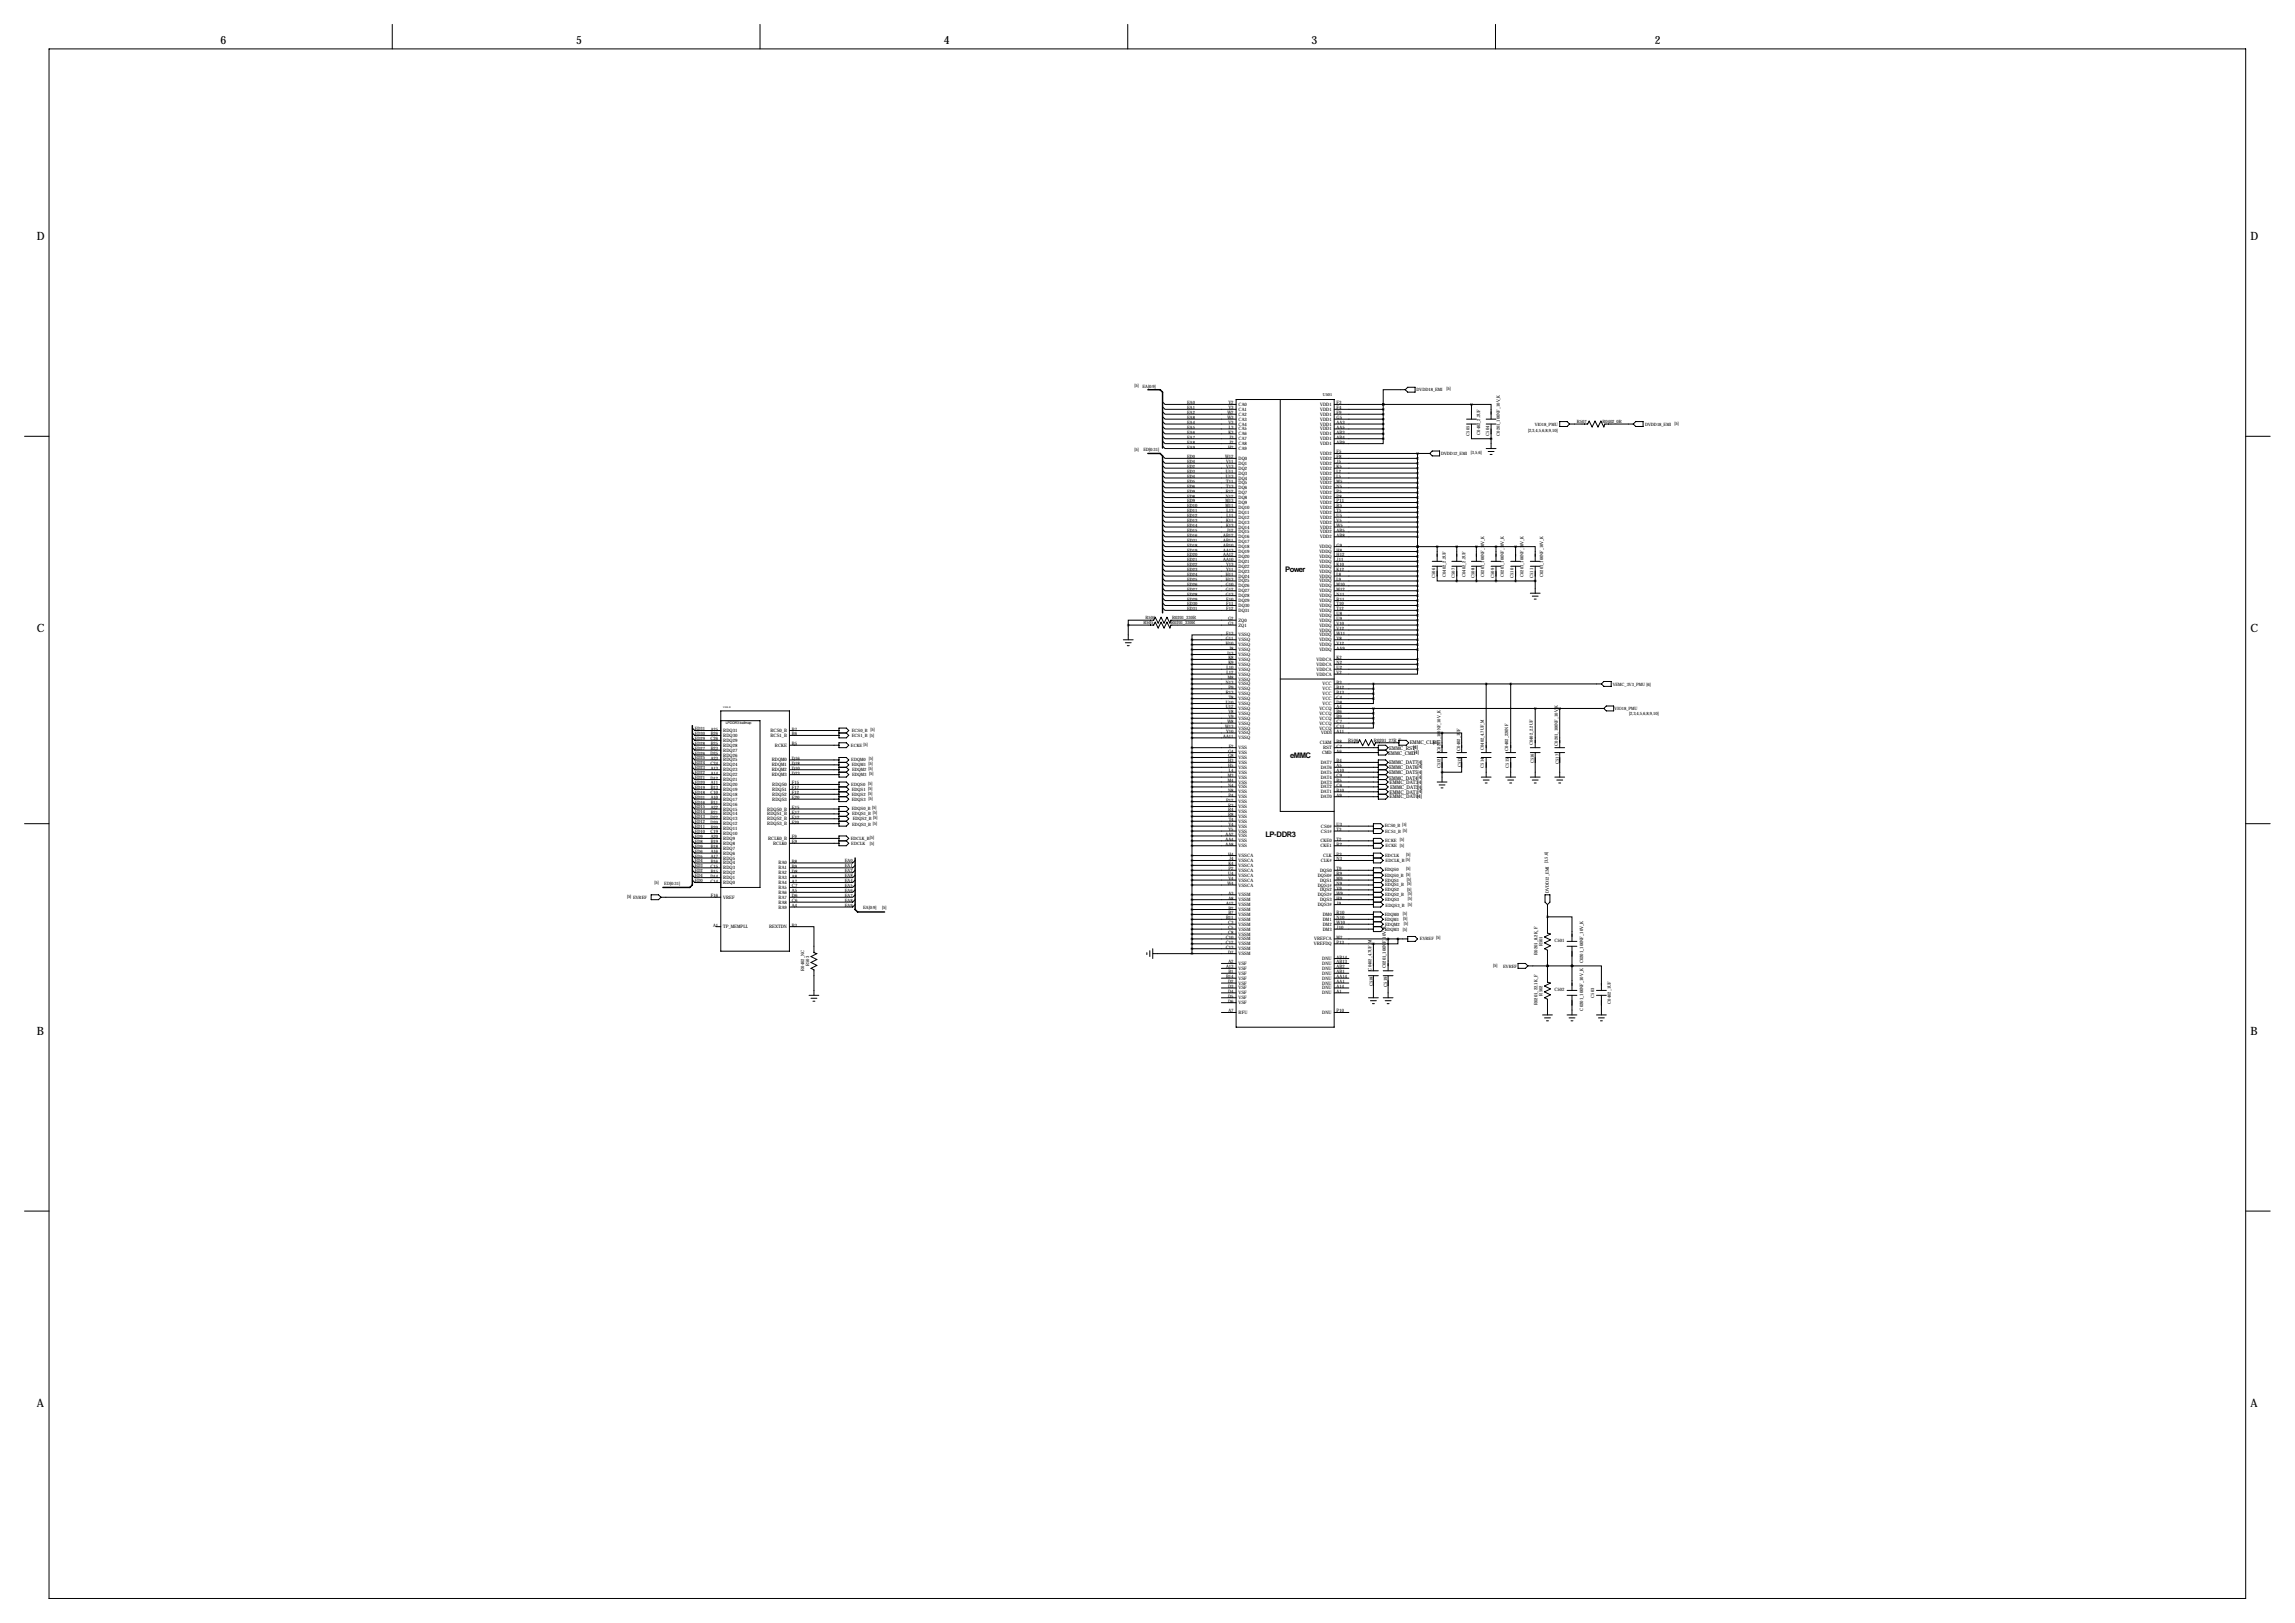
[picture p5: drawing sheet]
<svg xmlns="http://www.w3.org/2000/svg" width="1189mm" height="841mm" viewBox="0 0 1189 841" stroke-linecap="round" stroke-linejoin="round" font-family="sans-serif">
<defs><g id="words">
<g font-size="5.9">
<text x="114" y="23">6</text>
<text x="298" y="23">5</text>
<text x="489" y="23">4</text>
<text x="679" y="23">3</text>
<text x="857" y="23">2</text>
<text x="19" y="124">D</text>
<text x="1166" y="124">D</text>
<text x="19" y="328">C</text>
<text x="1166" y="328">C</text>
<text x="19" y="536">B</text>
<text x="1166" y="536">B</text>
<text x="19" y="729">A</text>
<text x="1166" y="729">A</text>
</g>
<g font-size="4">
<text x="666" y="296">Power</text>
<text x="668" y="393">eMMC</text>
<text x="656" y="434">LP-DDR3</text>
</g>
<g font-size="2.6">
<text x="720" y="388">EMMC_RST</text>
<text x="730" y="386">EMMC_CLK</text>
<text x="732" y="388">[4]</text>
<text x="742" y="385">[4]</text>
<text x="719" y="391">EMMC_CMD[4]</text>
<text x="720" y="396">EMMC_DAT7[4]</text>
<text x="720" y="398">EMMC_DAT6[4]</text>
<text x="720" y="401">EMMC_DAT5[4]</text>
<text x="720" y="404">EMMC_DAT4[4]</text>
<text x="720" y="406">EMMC_DAT3[4]</text>
<text x="720" y="413">EMMC_DAT0[4]</text>
<text x="720" y="411">EMMC_DAT1[4]</text>
<text x="720" y="409">EMMC_DAT2[4]</text>
</g>
<g font-size="2.4">
<text x="636" y="209">Y2</text>
<text x="692" y="209">F3</text>
<text x="636" y="215">W2</text>
<text x="636" y="212">Y3</text>
<text x="642" y="215">CA2</text>
<text x="642" y="213">CA1</text>
<text x="642" y="210">CA0</text>
<text x="684" y="215">VDD1</text>
<text x="684" y="213">VDD1</text>
<text x="684" y="210">VDD1</text>
<text x="692" y="215">F9</text>
<text x="692" y="212">F4</text>
<text x="636" y="217">W3</text>
<text x="636" y="220">V3</text>
<text x="642" y="220">CA4</text>
<text x="642" y="218">CA3</text>
<text x="684" y="218">VDD1</text>
<text x="684" y="220">VDD1</text>
<text x="692" y="217">G5</text>
<text x="692" y="220">AA3</text>
<text x="636" y="225">K3</text>
<text x="637" y="222">L3</text>
<text x="637" y="227">J3</text>
<text x="642" y="226">CA6</text>
<text x="642" y="223">CA5</text>
<text x="684" y="223">VDD1</text>
<text x="684" y="226">VDD1</text>
<text x="692" y="222">AA5</text>
<text x="692" y="225">AB3</text>
<text x="692" y="227">AB4</text>
<text x="636" y="232">H2</text>
<text x="637" y="230">J2</text>
<text x="642" y="233">CA9</text>
<text x="642" y="231">CA8</text>
<text x="642" y="228">CA7</text>
<text x="684" y="228">VDD1</text>
<text x="684" y="231">VDD1</text>
<text x="692" y="230">AB9</text>
<text x="635" y="237">W12</text>
<text x="635" y="240">V11</text>
<text x="642" y="238">DQ0</text>
<text x="684" y="236">VDD2</text>
<text x="684" y="238">VDD2</text>
<text x="692" y="235">F5</text>
<text x="692" y="237">F8</text>
<text x="692" y="240">J5</text>
<text x="635" y="245">U11</text>
<text x="635" y="243">V13</text>
<text x="642" y="243">DQ2</text>
<text x="642" y="241">DQ1</text>
<text x="642" y="246">DQ3</text>
<text x="684" y="241">VDD2</text>
<text x="684" y="243">VDD2</text>
<text x="684" y="246">VDD2</text>
<text x="692" y="243">K5</text>
<text x="692" y="245">L2</text>
<text x="635" y="248">U13</text>
<text x="635" y="250">T11</text>
<text x="642" y="251">DQ5</text>
<text x="642" y="248">DQ4</text>
<text x="684" y="251">VDD2</text>
<text x="684" y="248">VDD2</text>
<text x="692" y="250">M5</text>
<text x="692" y="248">L5</text>
<text x="635" y="258">N12</text>
<text x="635" y="255">R12</text>
<text x="635" y="253">T13</text>
<text x="642" y="253">DQ6</text>
<text x="642" y="256">DQ7</text>
<text x="684" y="253">VDD2</text>
<text x="684" y="256">VDD2</text>
<text x="692" y="253">N5</text>
<text x="692" y="258">P8</text>
<text x="692" y="255">P5</text>
<text x="635" y="260">M13</text>
<text x="635" y="263">M11</text>
<text x="642" y="259">DQ8</text>
<text x="642" y="261">DQ9</text>
<text x="642" y="264">DQ10</text>
<text x="684" y="261">VDD2</text>
<text x="684" y="264">VDD2</text>
<text x="684" y="259">VDD2</text>
<text x="692" y="260">P11</text>
<text x="692" y="263">R5</text>
<text x="635" y="265">L13</text>
<text x="635" y="268">L11</text>
<text x="642" y="266">DQ11</text>
<text x="642" y="269">DQ12</text>
<text x="684" y="266">VDD2</text>
<text x="684" y="269">VDD2</text>
<text x="692" y="265">T5</text>
<text x="692" y="268">U5</text>
<text x="635" y="270">K11</text>
<text x="635" y="273">K13</text>
<text x="636" y="276">J12</text>
<text x="642" y="271">DQ13</text>
<text x="642" y="274">DQ14</text>
<text x="684" y="271">VDD2</text>
<text x="684" y="274">VDD2</text>
<text x="692" y="270">V5</text>
<text x="692" y="273">W5</text>
<text x="692" y="276">AB5</text>
<text x="634" y="281">AB11</text>
<text x="634" y="278">AB12</text>
<text x="642" y="276">DQ15</text>
<text x="642" y="281">DQ17</text>
<text x="642" y="279">DQ16</text>
<text x="684" y="276">VDD2</text>
<text x="684" y="279">VDD2</text>
<text x="692" y="278">AB8</text>
<text x="634" y="286">AA13</text>
<text x="634" y="283">AB10</text>
<text x="642" y="286">DQ19</text>
<text x="642" y="284">DQ18</text>
<text x="683" y="284">VDDQ</text>
<text x="683" y="286">VDDQ</text>
<text x="692" y="283">G9</text>
<text x="692" y="286">H8</text>
<text x="634" y="288">AA12</text>
<text x="634" y="291">AA10</text>
<text x="635" y="293">Y13</text>
<text x="642" y="289">DQ20</text>
<text x="642" y="292">DQ21</text>
<text x="683" y="292">VDDQ</text>
<text x="683" y="289">VDDQ</text>
<text x="692" y="291">J11</text>
<text x="692" y="288">H12</text>
<text x="692" y="293">K10</text>
<text x="635" y="298">H11</text>
<text x="635" y="296">Y11</text>
<text x="642" y="299">DQ24</text>
<text x="642" y="297">DQ23</text>
<text x="642" y="294">DQ22</text>
<text x="683" y="299">VDDQ</text>
<text x="683" y="294">VDDQ</text>
<text x="683" y="297">VDDQ</text>
<text x="692" y="298">L8</text>
<text x="692" y="296">K12</text>
<text x="635" y="303">G10</text>
<text x="635" y="301">H13</text>
<text x="635" y="306">G12</text>
<text x="642" y="304">DQ26</text>
<text x="642" y="302">DQ25</text>
<text x="683" y="302">VDDQ</text>
<text x="683" y="304">VDDQ</text>
<text x="692" y="301">L9</text>
<text x="692" y="303">M10</text>
<text x="692" y="306">M12</text>
<text x="635" y="309">G13</text>
<text x="635" y="311">F10</text>
<text x="642" y="312">DQ29</text>
<text x="642" y="307">DQ27</text>
<text x="642" y="309">DQ28</text>
<text x="683" y="309">VDDQ</text>
<text x="683" y="312">VDDQ</text>
<text x="683" y="307">VDDQ</text>
<text x="692" y="309">N11</text>
<text x="692" y="311">R11</text>
<text x="635" y="316">F12</text>
<text x="635" y="314">F11</text>
<text x="642" y="317">DQ31</text>
<text x="642" y="314">DQ30</text>
<text x="683" y="314">VDDQ</text>
<text x="683" y="317">VDDQ</text>
<text x="692" y="314">T10</text>
<text x="692" y="316">T12</text>
<text x="636" y="321">G2</text>
<text x="636" y="324">G3</text>
<text x="642" y="322">ZQ0</text>
<text x="683" y="319">VDDQ</text>
<text x="683" y="322">VDDQ</text>
<text x="692" y="319">U8</text>
<text x="692" y="321">U9</text>
<text x="692" y="324">V10</text>
<text x="635" y="329">F13</text>
<text x="642" y="330">VSSQ</text>
<text x="642" y="325">ZQ1</text>
<text x="683" y="325">VDDQ</text>
<text x="683" y="327">VDDQ</text>
<text x="683" y="330">VDDQ</text>
<text x="692" y="326">V12</text>
<text x="692" y="329">W11</text>
<text x="635" y="331">G11</text>
<text x="635" y="334">H10</text>
<text x="642" y="332">VSSQ</text>
<text x="642" y="335">VSSQ</text>
<text x="683" y="332">VDDQ</text>
<text x="683" y="335">VDDQ</text>
<text x="692" y="331">Y8</text>
<text x="692" y="334">Y12</text>
<text x="636" y="339">J13</text>
<text x="636" y="342">K8</text>
<text x="637" y="336">J8</text>
<text x="642" y="337">VSSQ</text>
<text x="642" y="340">VSSQ</text>
<text x="683" y="337">VDDQ</text>
<text x="692" y="342">K2</text>
<text x="692" y="336">AA9</text>
<text x="635" y="347">L10</text>
<text x="636" y="344">K9</text>
<text x="642" y="342">VSSQ</text>
<text x="642" y="345">VSSQ</text>
<text x="642" y="347">VSSQ</text>
<text x="682" y="345">VDDCA</text>
<text x="682" y="347">VDDCA</text>
<text x="682" y="342">VDDCA</text>
<text x="692" y="344">N2</text>
<text x="692" y="347">U2</text>
<text x="635" y="349">L12</text>
<text x="636" y="352">M8</text>
<text x="642" y="350">VSSQ</text>
<text x="642" y="353">VSSQ</text>
<text x="682" y="350">VDDCA</text>
<text x="692" y="349">V2</text>
<text x="635" y="354">N13</text>
<text x="635" y="359">R13</text>
<text x="636" y="357">P9</text>
<text x="642" y="355">VSSQ</text>
<text x="642" y="358">VSSQ</text>
<text x="685" y="355">VCC</text>
<text x="685" y="358">VCC</text>
<text x="692" y="354">B3</text>
<text x="692" y="357">B12</text>
<text x="692" y="359">B13</text>
<text x="635" y="364">U10</text>
<text x="636" y="362">T8</text>
<text x="642" y="360">VSSQ</text>
<text x="642" y="363">VSSQ</text>
<text x="642" y="365">VSSQ</text>
<text x="685" y="360">VCC</text>
<text x="685" y="363">VCC</text>
<text x="685" y="365">VCC</text>
<text x="692" y="362">C4</text>
<text x="692" y="364">D8</text>
<text x="635" y="367">U12</text>
<text x="636" y="369">V8</text>
<text x="642" y="368">VSSQ</text>
<text x="642" y="370">VSSQ</text>
<text x="683" y="368">VCCQ</text>
<text x="683" y="370">VCCQ</text>
<text x="692" y="367">A4</text>
<text x="692" y="369">B6</text>
<text x="635" y="377">W13</text>
<text x="636" y="375">W8</text>
<text x="636" y="372">V9</text>
<text x="642" y="373">VSSQ</text>
<text x="642" y="375">VSSQ</text>
<text x="642" y="378">VSSQ</text>
<text x="683" y="375">VCCQ</text>
<text x="683" y="378">VCCQ</text>
<text x="683" y="373">VCCQ</text>
<text x="692" y="375">C7</text>
<text x="692" y="377">C11</text>
<text x="692" y="372">B9</text>
<text x="368" y="383">C26</text>
<text x="368" y="378">A25</text>
<text x="368" y="381">B26</text>
<text x="375" y="379">RDQ31</text>
<text x="375" y="382">RDQ30</text>
<text x="399" y="379">RCS0_B</text>
<text x="399" y="382">RCS1_B</text>
<text x="410" y="378">B7</text>
<text x="410" y="381">B6</text>
<text x="634" y="382">AA11</text>
<text x="635" y="380">Y10</text>
<text x="642" y="380">VSSQ</text>
<text x="642" y="383">VSSQ</text>
<text x="684" y="380">VDDI</text>
<text x="692" y="380">A11</text>
<text x="368" y="386">B25</text>
<text x="368" y="389">B23</text>
<text x="375" y="384">RDQ29</text>
<text x="375" y="387">RDQ28</text>
<text x="375" y="389">RDQ27</text>
<text x="401" y="387">RCKE</text>
<text x="410" y="386">B5</text>
<text x="636" y="390">G4</text>
<text x="636" y="387">F2</text>
<text x="642" y="388">VSS</text>
<text x="684" y="386">CLKM</text>
<text x="685" y="388">RST</text>
<text x="692" y="385">B8</text>
<text x="692" y="387">C2</text>
<text x="692" y="390">A6</text>
<text x="698" y="384">R506</text>
<text x="712" y="384">R0201_27R_F</text>
<text x="368" y="391">D25</text>
<text x="368" y="394">A23</text>
<text x="375" y="392">RDQ26</text>
<text x="375" y="394">RDQ25</text>
<text x="400" y="394">RDQM0</text>
<text x="410" y="394">D16</text>
<text x="636" y="392">G8</text>
<text x="636" y="395">H3</text>
<text x="642" y="391">VSS</text>
<text x="642" y="393">VSS</text>
<text x="642" y="396">VSS</text>
<text x="684" y="396">DAT7</text>
<text x="685" y="391">CMD</text>
<text x="692" y="395">B4</text>
<text x="368" y="396">C24</text>
<text x="368" y="399">A13</text>
<text x="368" y="401">A14</text>
<text x="375" y="397">RDQ24</text>
<text x="375" y="400">RDQ23</text>
<text x="400" y="397">RDQM1</text>
<text x="400" y="400">RDQM2</text>
<text x="410" y="396">D18</text>
<text x="410" y="399">D10</text>
<text x="410" y="401">D23</text>
<text x="636" y="397">H5</text>
<text x="637" y="400">L4</text>
<text x="642" y="398">VSS</text>
<text x="642" y="401">VSS</text>
<text x="684" y="398">DAT6</text>
<text x="684" y="401">DAT5</text>
<text x="692" y="397">A5</text>
<text x="692" y="400">A10</text>
<text x="368" y="404">D12</text>
<text x="368" y="406">A11</text>
<text x="375" y="402">RDQ22</text>
<text x="375" y="405">RDQ21</text>
<text x="375" y="407">RDQ20</text>
<text x="400" y="402">RDQM3</text>
<text x="400" y="407">RDQS0</text>
<text x="410" y="406">F15</text>
<text x="636" y="403">M3</text>
<text x="636" y="405">M4</text>
<text x="636" y="408">N4</text>
<text x="642" y="403">VSS</text>
<text x="642" y="406">VSS</text>
<text x="684" y="403">DAT4</text>
<text x="684" y="406">DAT3</text>
<text x="692" y="403">C9</text>
<text x="692" y="405">B5</text>
<text x="692" y="408">C6</text>
<text x="368" y="411">C10</text>
<text x="368" y="409">B13</text>
<text x="368" y="414">A10</text>
<text x="375" y="410">RDQ19</text>
<text x="375" y="412">RDQ18</text>
<text x="400" y="410">RDQS1</text>
<text x="400" y="412">RDQS2</text>
<text x="410" y="409">F17</text>
<text x="410" y="411">F12</text>
<text x="410" y="414">E20</text>
<text x="636" y="410">N8</text>
<text x="636" y="413">P4</text>
<text x="642" y="408">VSS</text>
<text x="642" y="411">VSS</text>
<text x="642" y="413">VSS</text>
<text x="684" y="408">DAT2</text>
<text x="684" y="411">DAT1</text>
<text x="684" y="413">DAT0</text>
<text x="692" y="410">B10</text>
<text x="692" y="413">A9</text>
<text x="368" y="416">B11</text>
<text x="368" y="419">A22</text>
<text x="375" y="415">RDQ17</text>
<text x="375" y="417">RDQ16</text>
<text x="375" y="420">RDQ15</text>
<text x="397" y="420">RDQS0_B</text>
<text x="400" y="415">RDQS3</text>
<text x="410" y="419">E15</text>
<text x="635" y="415">P12</text>
<text x="636" y="418">R3</text>
<text x="642" y="416">VSS</text>
<text x="642" y="419">VSS</text>
<text x="368" y="424">D22</text>
<text x="368" y="422">B21</text>
<text x="375" y="422">RDQ14</text>
<text x="375" y="425">RDQ13</text>
<text x="397" y="422">RDQS1_B</text>
<text x="397" y="425">RDQS2_B</text>
<text x="410" y="422">E17</text>
<text x="410" y="424">E12</text>
<text x="636" y="420">R4</text>
<text x="636" y="423">R8</text>
<text x="636" y="425">T4</text>
<text x="642" y="421">VSS</text>
<text x="642" y="424">VSS</text>
<text x="368" y="427">D20</text>
<text x="368" y="432">C19</text>
<text x="368" y="429">B20</text>
<text x="375" y="427">RDQ12</text>
<text x="375" y="430">RDQ11</text>
<text x="397" y="427">RDQS3_B</text>
<text x="410" y="427">F20</text>
<text x="636" y="428">Y4</text>
<text x="636" y="430">Y5</text>
<text x="642" y="426">VSS</text>
<text x="642" y="429">VSS</text>
<text x="642" y="431">VSS</text>
<text x="684" y="429">CS0#</text>
<text x="684" y="431">CS1#</text>
<text x="692" y="428">U3</text>
<text x="692" y="430">T3</text>
<text x="368" y="434">A20</text>
<text x="368" y="437">B19</text>
<text x="375" y="433">RDQ10</text>
<text x="375" y="435">RDQ9</text>
<text x="375" y="438">RDQ8</text>
<text x="398" y="435">RCLK0_B</text>
<text x="400" y="438">RCLK0</text>
<text x="410" y="434">F9</text>
<text x="410" y="437">E9</text>
<text x="635" y="433">AA2</text>
<text x="635" y="436">AA4</text>
<text x="642" y="434">VSS</text>
<text x="642" y="436">VSS</text>
<text x="684" y="436">CKE0</text>
<text x="692" y="436">T2</text>
<text x="368" y="439">B18</text>
<text x="368" y="442">A16</text>
<text x="375" y="440">RDQ7</text>
<text x="375" y="443">RDQ6</text>
<text x="635" y="438">AA8</text>
<text x="636" y="443">H4</text>
<text x="642" y="444">VSSCA</text>
<text x="642" y="439">VSS</text>
<text x="684" y="439">CKE1</text>
<text x="686" y="444">CLK</text>
<text x="692" y="438">R2</text>
<text x="692" y="443">P3</text>
<text x="368" y="450">C15</text>
<text x="368" y="444">A17</text>
<text x="368" y="447">B16</text>
<text x="375" y="445">RDQ5</text>
<text x="375" y="448">RDQ4</text>
<text x="403" y="448">RA0</text>
<text x="410" y="447">B8</text>
<text x="410" y="450">B9</text>
<text x="636" y="448">K4</text>
<text x="637" y="446">J4</text>
<text x="642" y="446">VSSCA</text>
<text x="642" y="449">VSSCA</text>
<text x="684" y="446">CLK#</text>
<text x="692" y="446">N3</text>
<text x="368" y="455">D14</text>
<text x="368" y="452">B15</text>
<text x="375" y="450">RDQ3</text>
<text x="375" y="453">RDQ2</text>
<text x="375" y="455">RDQ1</text>
<text x="403" y="450">RA1</text>
<text x="403" y="453">RA2</text>
<text x="403" y="455">RA3</text>
<text x="410" y="452">D8</text>
<text x="410" y="455">A8</text>
<text x="636" y="453">U4</text>
<text x="636" y="451">P2</text>
<text x="636" y="456">V4</text>
<text x="642" y="452">VSSCA</text>
<text x="642" y="454">VSSCA</text>
<text x="683" y="454">DQS0#</text>
<text x="684" y="452">DQS0</text>
<text x="692" y="451">T9</text>
<text x="692" y="453">R9</text>
<text x="692" y="456">M9</text>
<text x="368" y="457">C14</text>
<text x="375" y="458">RDQ0</text>
<text x="403" y="458">RA4</text>
<text x="403" y="460">RA5</text>
<text x="410" y="457">A7</text>
<text x="410" y="460">C7</text>
<text x="636" y="458">W4</text>
<text x="642" y="457">VSSCA</text>
<text x="642" y="459">VSSCA</text>
<text x="683" y="459">DQS1#</text>
<text x="684" y="457">DQS1</text>
<text x="684" y="462">DQS2</text>
<text x="692" y="458">N9</text>
<text x="692" y="461">Y9</text>
<text x="368" y="465">F16</text>
<text x="375" y="466">VREF</text>
<text x="403" y="463">RA6</text>
<text x="403" y="466">RA7</text>
<text x="410" y="462">A5</text>
<text x="410" y="465">D6</text>
<text x="410" y="467">C6</text>
<text x="636" y="463">A3</text>
<text x="636" y="466">A8</text>
<text x="642" y="464">VSSM</text>
<text x="642" y="467">VSSM</text>
<text x="683" y="464">DQS2#</text>
<text x="684" y="467">DQS3</text>
<text x="692" y="463">W9</text>
<text x="692" y="466">H9</text>
<text x="403" y="468">RA8</text>
<text x="403" y="471">RA9</text>
<text x="410" y="470">A4</text>
<text x="635" y="469">A12</text>
<text x="636" y="471">B2</text>
<text x="636" y="474">B7</text>
<text x="642" y="469">VSSM</text>
<text x="642" y="472">VSSM</text>
<text x="683" y="469">DQS3#</text>
<text x="692" y="469">J9</text>
<text x="692" y="474">R10</text>
<text x="369" y="480">A1</text>
<text x="410" y="480">B3</text>
<text x="635" y="476">B11</text>
<text x="636" y="479">C3</text>
<text x="642" y="474">VSSM</text>
<text x="642" y="477">VSSM</text>
<text x="642" y="480">VSSM</text>
<text x="685" y="474">DM0</text>
<text x="685" y="477">DM1</text>
<text x="685" y="480">DM2</text>
<text x="692" y="476">N10</text>
<text x="692" y="479">W10</text>
<text x="375" y="481">TP_MEMPLL</text>
<text x="398" y="481">REXTDN</text>
<text x="636" y="481">C5</text>
<text x="636" y="484">C8</text>
<text x="642" y="482">VSSM</text>
<text x="642" y="485">VSSM</text>
<text x="685" y="482">DM3</text>
<text x="692" y="481">J10</text>
<text x="635" y="486">C10</text>
<text x="635" y="489">C12</text>
<text x="635" y="491">C13</text>
<text x="642" y="487">VSSM</text>
<text x="642" y="490">VSSM</text>
<text x="681" y="490">VREFDQ</text>
<text x="681" y="487">VREFCA</text>
<text x="692" y="486">M2</text>
<text x="692" y="489">P13</text>
<text x="799" y="490" transform="rotate(-90 799 490)">R501</text>
<text x="805" y="488">C501</text>
<text x="636" y="494">D7</text>
<text x="642" y="492">VSSM</text>
<text x="642" y="495">VSSM</text>
<text x="685" y="497">DNU</text>
<text x="692" y="496">AB14</text>
<text x="797" y="495" transform="rotate(-90 797 495)">R0201_8.2K_F</text>
<text x="635" y="502">A13</text>
<text x="636" y="499">A2</text>
<text x="642" y="500">VSF</text>
<text x="642" y="502">VSF</text>
<text x="685" y="502">DNU</text>
<text x="685" y="500">DNU</text>
<text x="692" y="502">AB2</text>
<text x="692" y="499">AB13</text>
<text x="718" y="502" transform="rotate(-90 718 502)">C0201_100NF_10V_K</text>
<text x="820" y="499" transform="rotate(-90 820 499)">C0201_100NF_10V_K</text>
<text x="635" y="507">B14</text>
<text x="636" y="509">D2</text>
<text x="636" y="504">B1</text>
<text x="642" y="505">VSF</text>
<text x="642" y="507">VSF</text>
<text x="642" y="510">VSF</text>
<text x="685" y="510">DNU</text>
<text x="685" y="507">DNU</text>
<text x="685" y="505">DNU</text>
<text x="692" y="509">AA1</text>
<text x="692" y="507">AA14</text>
<text x="692" y="504">AB1</text>
<text x="636" y="512">D3</text>
<text x="636" y="514">D4</text>
<text x="642" y="513">VSF</text>
<text x="642" y="515">VSF</text>
<text x="685" y="515">DNU</text>
<text x="685" y="513">DNU</text>
<text x="692" y="514">A1</text>
<text x="692" y="512">A14</text>
<text x="719" y="511" transform="rotate(-90 719 511)">C519</text>
<text x="799" y="516" transform="rotate(-90 799 516)">R502</text>
<text x="805" y="513">C502</text>
<text x="636" y="517">D5</text>
<text x="636" y="519">D6</text>
<text x="642" y="518">VSF</text>
<text x="642" y="520">VSF</text>
<text x="797" y="521" transform="rotate(-90 797 521)">R0201_22.1K_F</text>
<text x="636" y="524">A7</text>
<text x="642" y="525">RFU</text>
<text x="685" y="525">DNU</text>
<text x="692" y="524">P10</text>
<text x="820" y="523" transform="rotate(-90 820 523)">C0201_100NF_10V_K</text>
</g>
<g font-size="2.3">
<text x="588" y="200">[5]</text>
<text x="592" y="201">EA[0:9]</text>
<text x="734" y="203">DVDD18_EMI</text>
<text x="749" y="202">[5]</text>
<text x="615" y="209">EA0</text>
<text x="615" y="212">EA1</text>
<text x="615" y="215">EA2</text>
<text x="615" y="220">EA4</text>
<text x="615" y="217">EA8</text>
<text x="795" y="221">VIO18_PMU</text>
<text x="817" y="219">R507</text>
<text x="830" y="219">R0402_0R</text>
<text x="852" y="220">DVDD18_EMI</text>
<text x="867" y="220">[5]</text>
<text x="615" y="222">EA5</text>
<text x="615" y="227">EA7</text>
<text x="615" y="225">EA6</text>
<text x="761" y="226" transform="rotate(-90 761 226)">C505</text>
<text x="767" y="225" transform="rotate(-90 767 225)">C0402_2.2UF</text>
<text x="771" y="226" transform="rotate(-90 771 226)">C504</text>
<text x="777" y="226" transform="rotate(-90 777 226)">C0201_100NF_10V_K</text>
<text x="792" y="224">[2,3,4,5,6,8,9,10]</text>
<text x="588" y="234">[5]</text>
<text x="592" y="234">ED[0:31]</text>
<text x="615" y="232">EA9</text>
<text x="615" y="230">EA8</text>
<text x="615" y="237">ED0</text>
<text x="615" y="240">ED4</text>
<text x="747" y="236">DVDD12_EMI</text>
<text x="762" y="235">[3,5,6]</text>
<text x="615" y="242">ED2</text>
<text x="615" y="245">ED3</text>
<text x="615" y="250">ED5</text>
<text x="615" y="248">ED4</text>
<text x="615" y="253">ED6</text>
<text x="615" y="255">ED9</text>
<text x="615" y="258">ED8</text>
<text x="615" y="263">ED10</text>
<text x="615" y="260">ED9</text>
<text x="615" y="268">ED12</text>
<text x="615" y="265">ED11</text>
<text x="615" y="276">ED15</text>
<text x="615" y="273">ED14</text>
<text x="615" y="270">ED13</text>
<text x="615" y="281">ED31</text>
<text x="615" y="278">ED16</text>
<text x="615" y="286">ED19</text>
<text x="615" y="283">ED18</text>
<text x="615" y="291">ED21</text>
<text x="615" y="293">ED22</text>
<text x="615" y="288">ED20</text>
<text x="615" y="296">ED23</text>
<text x="615" y="298">ED24</text>
<text x="743" y="299" transform="rotate(-90 743 299)">C506</text>
<text x="749" y="299" transform="rotate(-90 749 299)">C0402_2.2UF</text>
<text x="754" y="299" transform="rotate(-90 754 299)">C507</text>
<text x="759" y="299" transform="rotate(-90 759 299)">C0402_2.2UF</text>
<text x="764" y="299" transform="rotate(-90 764 299)">C508</text>
<text x="769" y="299" transform="rotate(-90 769 299)">C0201_100NF_10V_K</text>
<text x="774" y="299" transform="rotate(-90 774 299)">C509</text>
<text x="779" y="299" transform="rotate(-90 779 299)">C0201_100NF_10V_K</text>
<text x="784" y="299" transform="rotate(-90 784 299)">C510</text>
<text x="789" y="299" transform="rotate(-90 789 299)">C0201_100NF_10V_K</text>
<text x="794" y="299" transform="rotate(-90 794 299)">C511</text>
<text x="799" y="299" transform="rotate(-90 799 299)">C0201_100NF_10V_K</text>
<text x="615" y="303">ED26</text>
<text x="615" y="301">ED25</text>
<text x="615" y="311">ED29</text>
<text x="615" y="309">ED28</text>
<text x="615" y="306">ED27</text>
<text x="615" y="314">ED30</text>
<text x="615" y="316">ED31</text>
<text x="592" y="323">R505</text>
<text x="593" y="320">R504</text>
<text x="607" y="323">R0201_330R</text>
<text x="607" y="321">R0201_330R</text>
<text x="835" y="356">VEMC_3V3_PMU [6]</text>
<text x="836" y="368">VIO18_PMU</text>
<text x="844" y="371">[2,3,4,5,6,8,9,10]</text>
<text x="360" y="383">ED29</text>
<text x="360" y="381">ED30</text>
<text x="360" y="378">ED31</text>
<text x="441" y="379">ECS0_B [5]</text>
<text x="441" y="382">ECS1_B [5]</text>
<text x="360" y="388">ED27</text>
<text x="360" y="386">ED28</text>
<text x="441" y="387">ECKE [5]</text>
<text x="746" y="389" transform="rotate(-90 746 389)">C0201_100NF_10V_K</text>
<text x="756" y="389" transform="rotate(-90 756 389)">C0402_1UF</text>
<text x="769" y="389" transform="rotate(-90 769 389)">C0402_4.7UF_M</text>
<text x="781" y="389" transform="rotate(-90 781 389)">C0402_220NF</text>
<text x="794" y="386" transform="rotate(-90 794 386)">C0402_2.2UF</text>
<text x="807" y="386" transform="rotate(-90 807 386)">C0201_100NF_10V_K</text>
<text x="360" y="396">ED24</text>
<text x="360" y="393">ED25</text>
<text x="360" y="391">ED26</text>
<text x="441" y="394">EDQM0</text>
<text x="450" y="394">[5]</text>
<text x="795" y="395" transform="rotate(-90 795 395)">C516</text>
<text x="807" y="396" transform="rotate(-90 807 396)">C517</text>
<text x="360" y="401">ED22</text>
<text x="360" y="398">ED23</text>
<text x="441" y="397">EDQM1 [5]</text>
<text x="441" y="399">EDQM2 [5]</text>
<text x="441" y="402">EDQM3 [5]</text>
<text x="746" y="398" transform="rotate(-90 746 398)">C512</text>
<text x="757" y="397" transform="rotate(-90 757 397)">C513</text>
<text x="769" y="398" transform="rotate(-90 769 398)">C514</text>
<text x="782" y="398" transform="rotate(-90 782 398)">C515</text>
<text x="360" y="406">ED20</text>
<text x="360" y="404">ED21</text>
<text x="441" y="407">EDQS0 [5]</text>
<text x="360" y="414">ED31</text>
<text x="360" y="411">ED18</text>
<text x="360" y="409">ED19</text>
<text x="441" y="410">EDQS1 [5]</text>
<text x="441" y="412">EDQS2 [5]</text>
<text x="360" y="419">ED15</text>
<text x="360" y="416">ED16</text>
<text x="441" y="415">EDQS3 [5]</text>
<text x="441" y="420">EDQS0_B [5]</text>
<text x="360" y="424">ED13</text>
<text x="360" y="421">ED14</text>
<text x="441" y="422">EDQS1_B [5]</text>
<text x="442" y="425">EDQS2_B [5]</text>
<text x="360" y="431">ED10</text>
<text x="360" y="429">ED11</text>
<text x="360" y="426">ED12</text>
<text x="441" y="428">EDQS3_B [5]</text>
<text x="717" y="428">ECS0_B [5]</text>
<text x="718" y="431">ECS1_B [5]</text>
<text x="360" y="437">ED8</text>
<text x="360" y="434">ED9</text>
<text x="441" y="435">EDCLK_B[5]</text>
<text x="441" y="438">EDCLK</text>
<text x="451" y="438">[5]</text>
<text x="718" y="436">ECKE</text>
<text x="725" y="436">[5]</text>
<text x="360" y="442">ED6</text>
<text x="360" y="439">ED9</text>
<text x="718" y="444">EDCLK</text>
<text x="718" y="439">ECKE [5]</text>
<text x="728" y="443">[5]</text>
<text x="360" y="449">ED3</text>
<text x="360" y="447">ED4</text>
<text x="360" y="444">ED5</text>
<text x="438" y="447">EA0</text>
<text x="438" y="449">EA1</text>
<text x="718" y="446">EDCLK_B [5]</text>
<text x="802" y="447" transform="rotate(-90 802 447)">[3,5,6]</text>
<text x="360" y="454">ED4</text>
<text x="360" y="452">ED2</text>
<text x="438" y="452">EA2</text>
<text x="438" y="454">EA8</text>
<text x="717" y="451">EDQS0</text>
<text x="717" y="454">EDQS0_B [5]</text>
<text x="728" y="451">[5]</text>
<text x="339" y="458">[5]</text>
<text x="344" y="458">ED[0:31]</text>
<text x="360" y="457">ED0</text>
<text x="438" y="457">EA4</text>
<text x="438" y="459">EA5</text>
<text x="438" y="462">EA6</text>
<text x="718" y="457">EDQS1</text>
<text x="718" y="459">EDQS1_B</text>
<text x="718" y="462">EDQS2</text>
<text x="729" y="456">[5]</text>
<text x="729" y="459">[5]</text>
<text x="729" y="461">[5]</text>
<text x="325" y="465">[5] EVREF</text>
<text x="438" y="467">EA8</text>
<text x="438" y="464">EA7</text>
<text x="718" y="464">EDQS2_B</text>
<text x="718" y="467">EDQS3</text>
<text x="729" y="464">[5]</text>
<text x="729" y="466">[5]</text>
<text x="802" y="462" transform="rotate(-90 802 462)">DVDD12_EMI</text>
<text x="438" y="470">EA9</text>
<text x="447" y="471">EA[0:9]</text>
<text x="457" y="471">[5]</text>
<text x="718" y="470">EDQS3_B</text>
<text x="729" y="469">[5]</text>
<text x="717" y="474">EDQM0 [5]</text>
<text x="717" y="477">EDQM1</text>
<text x="718" y="480">EDQM2</text>
<text x="727" y="476">[5]</text>
<text x="727" y="479">[5]</text>
<text x="717" y="482">EDQM3</text>
<text x="727" y="482">[5]</text>
<text x="736" y="487">EVREF [5]</text>
<text x="417" y="503" transform="rotate(-90 417 503)">R0402_NC</text>
<text x="419" y="500" transform="rotate(-90 419 500)">R503</text>
<text x="710" y="503" transform="rotate(-90 710 503)">C0402_4.7UF_M</text>
<text x="773" y="501">[5]</text>
<text x="779" y="501">EVREF</text>
<text x="711" y="511" transform="rotate(-90 711 511)">C518</text>
<text x="826" y="517" transform="rotate(-90 826 517)">C503</text>
<text x="834" y="520" transform="rotate(-90 834 520)">C0402_1UF</text>
</g>
<text font-size="2.2" x="685" y="205">U501</text>
<text font-size="1.9" x="376" y="375">LPDDR3 ballmap</text>
<text font-size="1.2" x="375" y="367">U301-D</text>
</g></defs>
<g fill="none" stroke="#000" stroke-width=".52">
<path d="M203 13v12M394 13v12M584 13v12M775 13v12M25 25h1138v803h-1138zM602 211l2 1h36M602 218l2 2h36M602 216l2 1h36M602 213l2 2h36M602 208l2 1h36M640 207h51v325h-51zM663 207v213h28"/>
<path d="M691 220h26M691 217h26M691 215h26M691 212h26M691 209h71M717 209h.1M717 209v18M728 202h-11v7M728 202l1-1h4v2h-4zM760 220h5M760 217h5M762 209h10v8"/>
<path d="M762 220v7h10M762 209v8M770 220h5M770 217h5M772 220v12M808 218h4l1 2-1 1h-4zM813 220h9l1-2 2 3 1-3 2 3 1-3 2 3v-1h15M847 218h4v3h-4l-1-1zM13 226h12M602 221l2 1h36M602 231l2 1h36M602 236l2 1h36"/>
<path d="M602 229l2 1h36M602 226l2 1h36M602 223l2 2h36M602 239l2 1h36M691 225h26M691 227h26M691 222h26M691 240h43M691 237h43M691 235h50M717 227v3h-26M734 235v112"/>
<path d="M742 234h4v2h-4l-1-1zM770 232h5M771 234h3M772 235h1M1163 226h13M602 251l2 2h36M602 254l2 1h36M602 241l2 1h36M602 249l2 1h36M602 246l2 2h36M602 244l2 1h36M602 256l2 2h36"/>
<path d="M602 259l2 1h36M691 258h43M691 250h43M691 253h43M691 255h43M691 248h43M691 242h43M691 245h43M602 262l2 1h36M602 274l2 2h36M602 279l2 2h36M602 277l2 1h36"/>
<path d="M602 272l2 1h36M602 267l2 1h36M602 264l2 1h36M602 269l2 1h36M691 276h43M691 265h43M691 270h43M691 273h43M691 268h43M691 260h43M691 263h43M691 278h43"/>
<path d="M602 289l2 2h36M602 284l2 2h36M602 295l2 1h36M602 292l2 1h36M602 297l2 1h36M602 300l2 1h36M602 282l2 1h36M602 287l2 1h36M691 298h43M691 286h43M691 296h43M691 288h43"/>
<path d="M691 293h43M691 283h94M691 291h43M734 283h.1M742 293h5M742 291h5M744 293v8h11M744 283v8M752 293h5M752 291h5M755 283v8M755 293v8"/>
<path d="M762 293h5M762 291h5M765 283v8M765 293v8M772 293h5M772 291h5M775 283v8M775 293v8M783 293h5M783 291h5M785 283h10v8M785 283v8"/>
<path d="M785 293v8M793 293h5M793 291h5M795 293v14M602 302l2 1h36M602 310l2 1h36M602 312l2 2h36M602 307l2 2h36M602 315l2 1h36M602 305l2 1h36M691 316h43M691 311h43"/>
<path d="M691 303h43M691 301h43M691 314h43M691 306h43M691 309h43M691 319h43M755 301h40M793 307h5M794 309h3M795 310h1M582 331h5M583 333h3"/>
<path d="M584 334h1M584 324h13M584 324v7M597 324l1-2 2 3 1-3 2 3 2-3 1 3 1-1h33M617 331h23M617 334h23M617 336h23M617 339h23M617 331v163M640 321h-33l-1 2-1-3-2 3-2-3-1 3-2-3v1h-14v3M640 329h-23v2M691 329h43"/>
<path d="M691 331h43M691 321h43M691 334h43M691 336h43M691 324h43M691 326h43M617 352h23M617 342h23M617 344h23M617 347h23M617 349h23M617 354h23"/>
<path d="M617 357h23M617 359h23M663 352h28M691 342h43M691 344h43M691 347h43M691 354h139M691 357h20M691 359h20M711 354v8M734 347v2h-43M770 354v36"/>
<path d="M783 354v36M830 354l1-1h4v3h-4zM359 377l1 1h13M359 380l1 1h13M373 373h21v87h-21M373 368h36v125h-36zM409 378h26M435 377h3l2 1-2 2 2 1-2 1h-3zM435 380h3M617 362h23M617 364h23M617 367h23"/>
<path d="M617 369h23M617 375h23M617 377h23M617 380h23M617 372h23M691 362h20M691 367h140M691 369h20M691 375h20M691 380h56M691 372h20M711 375v2h-20"/>
<path d="M711 362v2h-20M711 367v8M747 380h10v10M747 380v10M795 367v20M808 367v20M832 366h4v2h-4l-1-1zM359 385l1 1h13M359 392l1 2h13M359 395l1 1h13M359 397l1 2h13M359 400l1 1h13"/>
<path d="M359 382l1 1h13M359 387l1 2h13M359 390l1 1h13M409 381h26M409 386h26M409 394h26M409 396h26M409 399h26M435 385h3l2 1-2 1h-3zM435 395h3M435 397h3M435 400h3"/>
<path d="M438 395l2-1-2-2h-3v11h3l2-2-2-1M438 395l2 1-2 1M438 397l2 2-2 1M617 387h23M617 390h23M617 395h23M617 397h23M617 400h23M617 382h23M617 392h23M691 385h13v-2l2 3 1-3 2 3 1-3 2 3v-1h13M691 387h23"/>
<path d="M691 390h23M691 395h23M691 397h23M691 400h23M714 386h4l1 1-1 2 1 1-1 1h-4zM714 396h4M714 399h4M714 389h4M718 396l1-1-1-1h-4v20h4l1-1-1-2M718 396l1 1-1 2M718 399l1 1-1 1M725 383h3l2 2-2 1h-3z"/>
<path d="M744 390h6M744 392h6M747 392v13M755 390h5M755 392h5M757 392v8h-10M767 390h5M767 392h5M770 392v11M780 390h5M780 392h5M783 392v11"/>
<path d="M793 387h5M793 390h5M795 390v13M805 387h6M805 390h6M808 390v13M359 405l1 1h13M359 408l1 1h13M359 410l1 1h13M359 413l1 1h13M359 418l1 1h13M359 403l1 1h13"/>
<path d="M359 415l1 1h13M409 401h26M409 406h26M409 409h26M409 411h26M409 414h26M409 419h26M435 408h3M435 410h3M435 413h3M438 408l2-2-2-1h-3v10h3l2-1-2-1M438 408l2 1-2 1"/>
<path d="M438 410l2 1-2 2M617 403h23M617 405h23M617 408h23M617 410h23M617 413h23M617 415h23M617 418h23M691 403h23M691 405h23M691 408h23M691 410h23"/>
<path d="M691 413h23M714 401h4M714 406h4M714 409h4M714 411h4M714 404h4M718 406l1 2-1 1M718 409l1 1-1 1M718 401l1 2-1 1M718 404l1 1-1 1M744 405h6M745 407h4"/>
<path d="M747 408h1M767 403h5M768 404h3M769 406h1M780 403h5M781 404h3M782 406h1M793 403h5M794 404h3M795 406h1M805 403h6M806 404h3"/>
<path d="M807 406h1M13 427h12M359 425l1 2h13M359 420l1 2h13M359 423l1 1h13M359 433l1 1h13M359 436l1 1h13M359 428l1 1h13M359 430l1 2h13M359 438l1 1h13M409 427h26M409 422h26"/>
<path d="M409 424h26M409 434h26M409 437h26M435 420h3M435 436h3M435 433h3l2 1-2 2 2 1-2 1h-3zM435 423h3M435 425h3M438 420l2-1-2-1h-3v10h3l2-1-2-2M438 420l2 2-2 1M438 423l2 1-2 1M617 420h23"/>
<path d="M617 428h23M617 430h23M617 436h23M617 438h23M617 423h23M617 425h23M617 433h23M691 428h20M691 430h20M691 436h20M691 438h20M711 427h4l2 1-2 1 2 1-2 2h-4z"/>
<path d="M711 434h4l2 2-2 1 2 1-2 1h-4zM711 437h4M711 429h4M1163 427h13M359 446l1 1h13M359 448l1 2h13M359 451l1 1h13M359 453l1 2h13M359 456l1 1h13M359 441l1 1h13M359 443l1 1h13M443 456l-1 1h-33"/>
<path d="M443 458l-1 2h-33M443 446l-1 1h-33M443 448l-1 2h-33M443 451l-1 1h-33M443 453l-1 2h-33M617 443h23M617 446h23M617 448h23M617 451h23M617 453h23M617 456h23M617 458h23"/>
<path d="M691 443h20M691 446h20M691 451h20M691 453h20M691 456h20M691 458h20M711 460h4M711 442h4l2 1-2 1 2 2-2 1h-4zM711 452h4M711 455h4M711 457h4M711 444h4"/>
<path d="M715 452l2-1-2-1h-4v20h4l2-1-2-2M715 452l2 1-2 2M715 455l2 1-2 1M715 457l2 1-2 2M715 460l2 1-2 1M337 463h4l1 2-1 1h-4zM342 465h31M371 480h2M409 480h13v13l1 1-3 1 3 2-3 2 3 1-3 2h2v14M443 461l-1 1h-33M443 463l-1 2h-33M443 466l-1 1h-33"/>
<path d="M443 469l-1 1h-33M617 463h23M617 466h23M617 469h23M617 471h23M617 474h23M617 476h23M617 479h23M691 463h20M691 466h20M691 469h20M691 474h20"/>
<path d="M691 476h20M691 479h20M691 461h20M711 480h4M711 462h4M711 465h4M711 467h4M711 475h4M711 477h4M715 475l2-1-2-2h-4v11h4l2-2-2-1M715 462l2 1-2 2M715 465l2 1-2 1"/>
<path d="M715 475l2 1-2 1M715 477l2 2-2 1M800 463h3v4l-1 2-2-2zM802 475h12v13M802 469v14l1 1-3 1 3 2-3 1 3 2-3 1 2 1v17h1l-3 2 3 1-3 2 3 1-3 2 2 1v8M594 493v1M596 492v3M597 494h43M597 491v5M617 481h23M617 484h23M617 486h23"/>
<path d="M617 489h23M617 491h23M633 499h7M691 481h20M691 486h38M691 489h20M691 499h8M691 496h8M711 489v14M719 486v17M724 486v3h-13M729 485h4l1 1-1 2h-4z"/>
<path d="M786 499h4l1 1-1 2h-4zM812 488h5M812 490h5M814 490v23M419 516h5M420 517h3M421 519h1M633 514h7M633 512h7M633 509h7M633 507h7M633 504h7"/>
<path d="M633 502h7M633 517h7M633 519h7M691 514h8M691 512h8M691 509h8M691 507h8M691 504h8M691 502h8M709 517h5M709 503h5M709 505h5"/>
<path d="M710 518h3M711 520h1M711 505v12M717 517h5M717 503h5M717 505h5M718 518h3M719 520h1M719 505v12M791 500h23M802 500h.1M812 513h5"/>
<path d="M812 516h5M814 500h.1M814 500h16v13M814 516v10M827 513h5M827 516h5M830 516v10M633 524h7M691 524h8M799 526h5M800 527h3M801 529h1"/>
<path d="M812 526h5M813 527h3M814 529h1M827 526h5M828 527h3M829 529h1M13 627h12M1163 627h13"/>
</g>
<path d="M716 227a.5 .5 0 0 0 1 0 .5 .5 0 0 0-1 0zM716 209a.5 .5 0 0 0 1 0 .5 .5 0 0 0-1 0zM716 212a.5 .5 0 0 0 1 0 .5 .5 0 0 0-1 0zM716 215a.5 .5 0 0 0 1 0 .5 .5 0 0 0-1 0zM716 225a.5 .5 0 0 0 1 0 .5 .5 0 0 0-1 0zM716 222a.5 .5 0 0 0 1 0 .5 .5 0 0 0-1 0zM716 220a.5 .5 0 0 0 1 0 .5 .5 0 0 0-1 0zM716 217a.5 .5 0 0 0 1 0 .5 .5 0 0 0-1 0zM617 479a.5 .5 0 0 0 1 0 .5 .5 0 0 0-1 0zM617 486a.5 .5 0 0 0 1 0 .5 .5 0 0 0-1 0zM617 484a.5 .5 0 0 0 1 0 .5 .5 0 0 0-1 0zM617 476a.5 .5 0 0 0 1 0 .5 .5 0 0 0-1 0zM617 481a.5 .5 0 0 0 1 0 .5 .5 0 0 0-1 0zM617 489a.5 .5 0 0 0 1 0 .5 .5 0 0 0-1 0zM617 494a.5 .5 0 0 0 1 0 .5 .5 0 0 0-1 0zM617 491a.5 .5 0 0 0 1 0 .5 .5 0 0 0-1 0zM617 339a.5 .5 0 0 0 1 0 .5 .5 0 0 0-1 0zM617 336a.5 .5 0 0 0 1 0 .5 .5 0 0 0-1 0zM617 334a.5 .5 0 0 0 1 0 .5 .5 0 0 0-1 0zM617 331a.5 .5 0 0 0 1 0 .5 .5 0 0 0-1 0zM617 362a.5 .5 0 0 0 1 0 .5 .5 0 0 0-1 0zM617 359a.5 .5 0 0 0 1 0 .5 .5 0 0 0-1 0zM617 357a.5 .5 0 0 0 1 0 .5 .5 0 0 0-1 0zM617 354a.5 .5 0 0 0 1 0 .5 .5 0 0 0-1 0zM617 352a.5 .5 0 0 0 1 0 .5 .5 0 0 0-1 0zM617 349a.5 .5 0 0 0 1 0 .5 .5 0 0 0-1 0zM617 347a.5 .5 0 0 0 1 0 .5 .5 0 0 0-1 0zM617 344a.5 .5 0 0 0 1 0 .5 .5 0 0 0-1 0zM617 342a.5 .5 0 0 0 1 0 .5 .5 0 0 0-1 0zM617 392a.5 .5 0 0 0 1 0 .5 .5 0 0 0-1 0zM617 390a.5 .5 0 0 0 1 0 .5 .5 0 0 0-1 0zM617 387a.5 .5 0 0 0 1 0 .5 .5 0 0 0-1 0zM617 382a.5 .5 0 0 0 1 0 .5 .5 0 0 0-1 0zM617 380a.5 .5 0 0 0 1 0 .5 .5 0 0 0-1 0zM617 377a.5 .5 0 0 0 1 0 .5 .5 0 0 0-1 0zM617 400a.5 .5 0 0 0 1 0 .5 .5 0 0 0-1 0zM617 397a.5 .5 0 0 0 1 0 .5 .5 0 0 0-1 0zM617 395a.5 .5 0 0 0 1 0 .5 .5 0 0 0-1 0zM617 403a.5 .5 0 0 0 1 0 .5 .5 0 0 0-1 0zM617 364a.5 .5 0 0 0 1 0 .5 .5 0 0 0-1 0zM617 372a.5 .5 0 0 0 1 0 .5 .5 0 0 0-1 0zM617 369a.5 .5 0 0 0 1 0 .5 .5 0 0 0-1 0zM617 367a.5 .5 0 0 0 1 0 .5 .5 0 0 0-1 0zM617 375a.5 .5 0 0 0 1 0 .5 .5 0 0 0-1 0zM617 436a.5 .5 0 0 0 1 0 .5 .5 0 0 0-1 0zM617 410a.5 .5 0 0 0 1 0 .5 .5 0 0 0-1 0zM617 408a.5 .5 0 0 0 1 0 .5 .5 0 0 0-1 0zM617 405a.5 .5 0 0 0 1 0 .5 .5 0 0 0-1 0zM617 433a.5 .5 0 0 0 1 0 .5 .5 0 0 0-1 0zM617 430a.5 .5 0 0 0 1 0 .5 .5 0 0 0-1 0zM617 428a.5 .5 0 0 0 1 0 .5 .5 0 0 0-1 0zM617 425a.5 .5 0 0 0 1 0 .5 .5 0 0 0-1 0zM617 423a.5 .5 0 0 0 1 0 .5 .5 0 0 0-1 0zM617 420a.5 .5 0 0 0 1 0 .5 .5 0 0 0-1 0zM617 418a.5 .5 0 0 0 1 0 .5 .5 0 0 0-1 0zM617 415a.5 .5 0 0 0 1 0 .5 .5 0 0 0-1 0zM617 413a.5 .5 0 0 0 1 0 .5 .5 0 0 0-1 0zM617 463a.5 .5 0 0 0 1 0 .5 .5 0 0 0-1 0zM617 458a.5 .5 0 0 0 1 0 .5 .5 0 0 0-1 0zM617 456a.5 .5 0 0 0 1 0 .5 .5 0 0 0-1 0zM617 453a.5 .5 0 0 0 1 0 .5 .5 0 0 0-1 0zM617 451a.5 .5 0 0 0 1 0 .5 .5 0 0 0-1 0zM617 448a.5 .5 0 0 0 1 0 .5 .5 0 0 0-1 0zM617 471a.5 .5 0 0 0 1 0 .5 .5 0 0 0-1 0zM617 469a.5 .5 0 0 0 1 0 .5 .5 0 0 0-1 0zM617 466a.5 .5 0 0 0 1 0 .5 .5 0 0 0-1 0zM617 474a.5 .5 0 0 0 1 0 .5 .5 0 0 0-1 0zM617 443a.5 .5 0 0 0 1 0 .5 .5 0 0 0-1 0zM617 438a.5 .5 0 0 0 1 0 .5 .5 0 0 0-1 0zM617 446a.5 .5 0 0 0 1 0 .5 .5 0 0 0-1 0zM716 209a.5 .5 0 0 0 1 0 .5 .5 0 0 0-1 0zM744 283a.5 .5 0 0 0 1 0 .5 .5 0 0 0-1 0z" fill="#000" stroke="#000" stroke-width="1.3"/>
<path d="M595 202h6l1 1v29M595 235h6l1 1v81M359 376v82l-2 2h-14M443 444v27l1 1h14" fill="none" stroke="#000" stroke-width=".76"/>
<use href="#words"/>
</svg>
